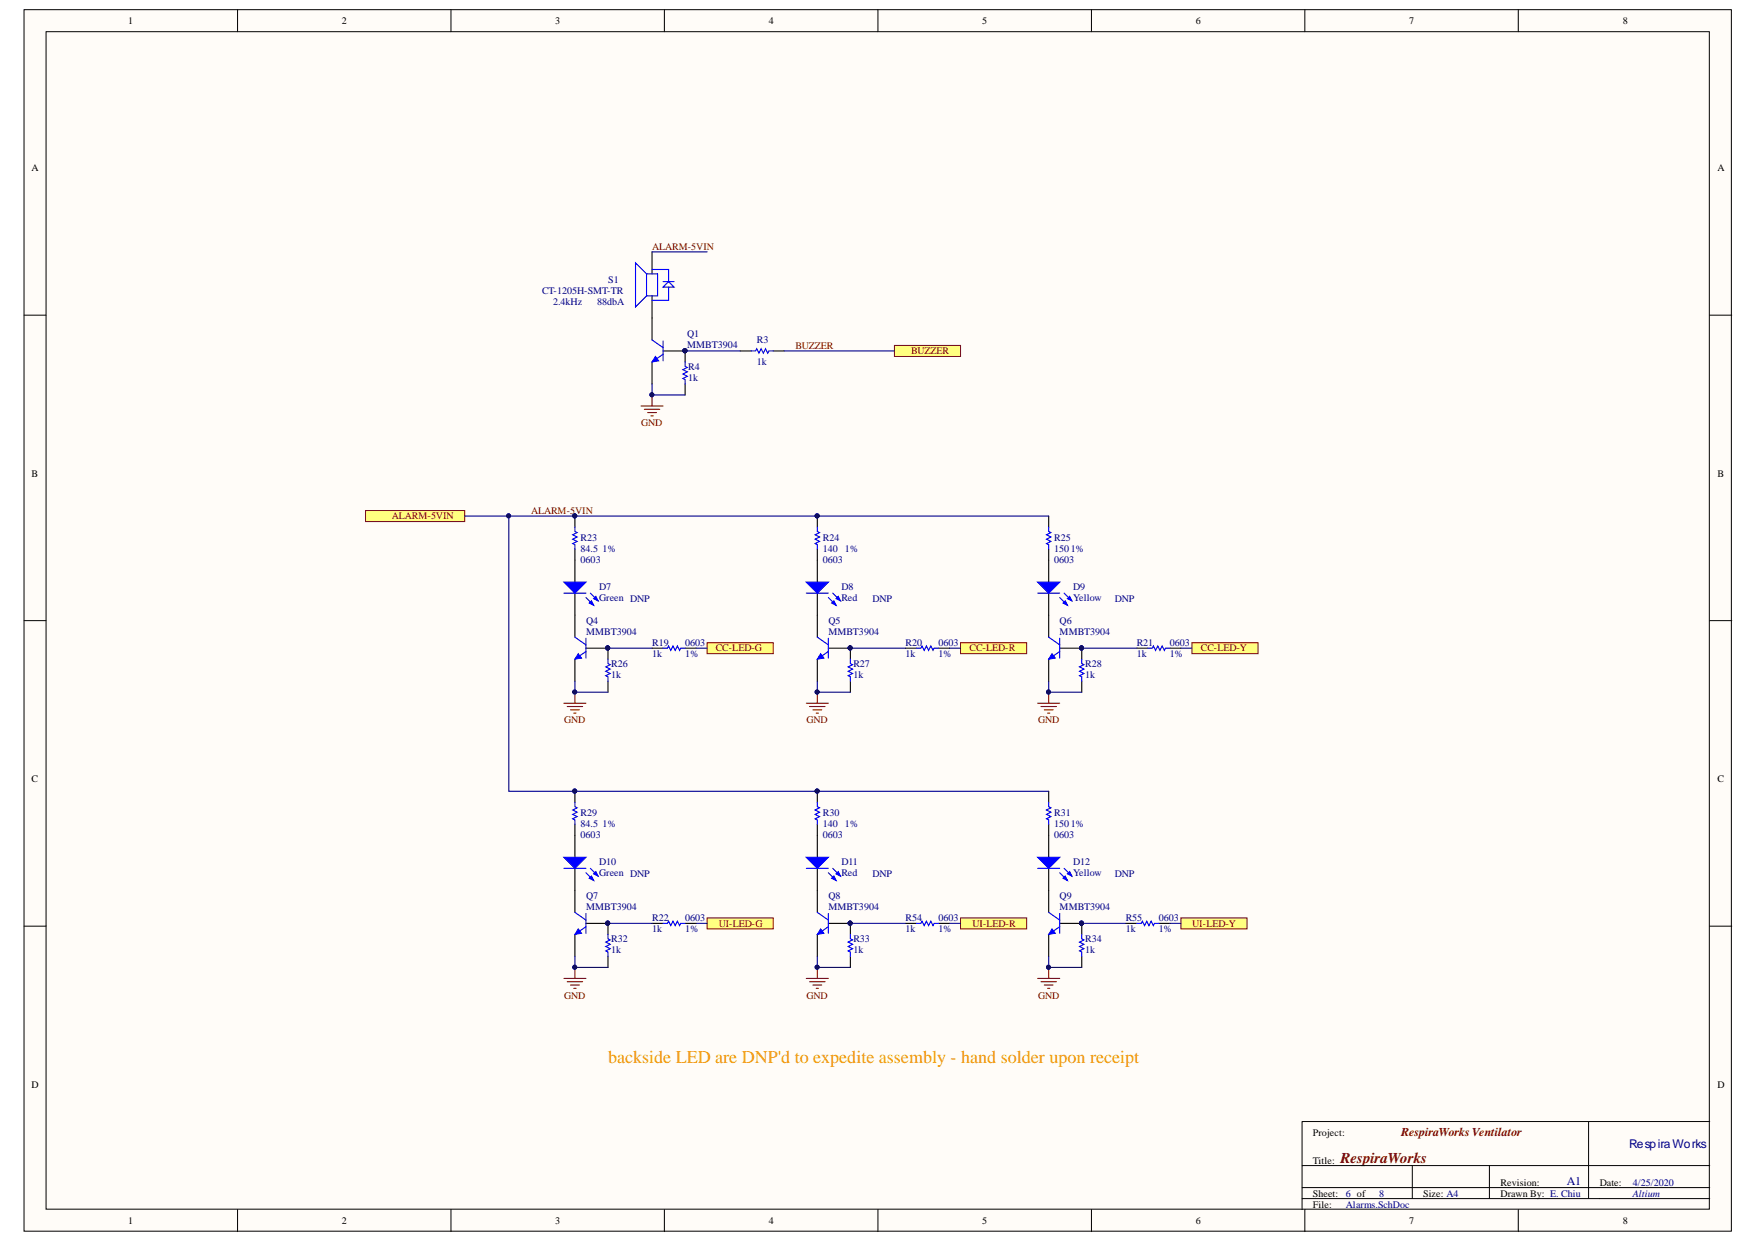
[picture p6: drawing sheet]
<svg xmlns="http://www.w3.org/2000/svg" width="297mm" height="210mm" viewBox="0 0 297 210" stroke-linecap="round" stroke-linejoin="round" font-family="sans-serif">
<defs><g id="words">
<text font-size="3" fill="#f90" x="102.8" y="179.6">backside LED are DNP'd to expedite assembly - hand solder upon receipt</text>
<text font-size="2.5" fill="#800000" x="226.6" y="196.5">RespiraWorks</text>
<text font-size="2" fill="#800000" x="236.9" y="191.9">RespiraWorksVentilator</text>
<g font-size="2" fill="#000080">
<text x="275.4" y="193.9">RespiraWorks</text>
<text x="264.9" y="200.3">A1</text>
</g>
<g font-size="1.7">
<text x="21.7" y="4.1">1</text>
<text x="57.8" y="4.1">2</text>
<text x="93.8" y="4.1">3</text>
<text x="130" y="4.1">4</text>
<text x="166" y="4.1">5</text>
<text x="202.2" y="4.1">6</text>
<text x="238.2" y="4.1">7</text>
<text x="274.3" y="4.1">8</text>
<text x="5.3" y="28.9">A</text>
<text x="290.3" y="28.9">A</text>
<text x="5.3" y="80.6">B</text>
<text x="290.3" y="80.6">B</text>
<text x="5.3" y="132.2">C</text>
<text x="290.3" y="132.2">C</text>
<text x="5.3" y="183.8">D</text>
<text x="290.3" y="183.8">D</text>
<text x="222" y="196.7">Title:</text>
<text x="222" y="192">Project:</text>
<text x="222" y="202.2">Sheet:</text>
<text x="240.6" y="202.2">Size: A4</text>
<text x="253.7" y="202.2">Drawn By: E. Chiu</text>
<text x="253.7" y="200.4">Revision:</text>
<text x="270.5" y="200.4">Date:</text>
<text x="21.7" y="206.9">1</text>
<text x="57.8" y="206.9">2</text>
<text x="93.8" y="206.9">3</text>
<text x="130" y="206.9">4</text>
<text x="166" y="206.9">5</text>
<text x="202.2" y="206.9">6</text>
<text x="222" y="204.1">File:</text>
<text x="238.2" y="206.9">7</text>
<text x="274.3" y="206.9">8</text>
</g>
<g font-size="1.7" fill="#000080">
<text x="102.8" y="47.8">S1</text>
<text x="91.6" y="49.6">CT-1205H-SMT-TR</text>
<text x="93.5" y="51.5">2.4kHz</text>
<text x="101" y="51.5">88dbA</text>
<text x="116.2" y="58.8">MMBT3904</text>
<text x="116.2" y="56.9">Q1</text>
<text x="128" y="58">R3</text>
<text x="116.4" y="64.3">1k</text>
<text x="116.4" y="62.5">R4</text>
<text x="128" y="61.7">1k</text>
<text x="98.2" y="95.2">0603</text>
<text x="98.2" y="93.3">84.5</text>
<text x="98.2" y="91.5">R23</text>
<text x="101.9" y="93.3">1%</text>
<text x="139.1" y="95.2">0603</text>
<text x="139.1" y="93.3">140</text>
<text x="139.1" y="91.5">R24</text>
<text x="142.8" y="93.3">1%</text>
<text x="178.2" y="95.2">0603</text>
<text x="178.2" y="93.3">1501%</text>
<text x="178.2" y="91.5">R25</text>
<text x="101.3" y="101.5">Green DNP</text>
<text x="101.3" y="99.7">D7</text>
<text x="142.3" y="101.5">Red</text>
<text x="142.3" y="99.7">D8</text>
<text x="147.5" y="101.7">DNP</text>
<text x="181.4" y="101.5">Yellow</text>
<text x="181.4" y="99.7">D9</text>
<text x="188.5" y="101.7">DNP</text>
<text x="99.1" y="107.3">MMBT3904</text>
<text x="99.1" y="105.4">Q4</text>
<text x="140.1" y="107.3">MMBT3904</text>
<text x="140.1" y="105.4">Q5</text>
<text x="179.1" y="107.3">MMBT3904</text>
<text x="179.1" y="105.4">Q6</text>
<text x="103.3" y="112.7">R26</text>
<text x="110.3" y="111">1k</text>
<text x="110.3" y="109.2">R19</text>
<text x="115.8" y="109.2">0603</text>
<text x="115.8" y="111">1%</text>
<text x="144.3" y="112.7">R27</text>
<text x="153.1" y="111">1k</text>
<text x="153.1" y="109.2">R20</text>
<text x="158.7" y="109.2">0603</text>
<text x="158.7" y="111">1%</text>
<text x="183.5" y="112.7">R28</text>
<text x="192.2" y="111">1k</text>
<text x="192.2" y="109.2">R21</text>
<text x="197.8" y="109.2">0603</text>
<text x="197.8" y="111">1%</text>
<text x="103.3" y="114.6">1k</text>
<text x="144.3" y="114.6">1k</text>
<text x="183.5" y="114.6">1k</text>
<text x="98.2" y="138">R29</text>
<text x="139.1" y="138">R30</text>
<text x="178.2" y="138">R31</text>
<text x="98.2" y="141.7">0603</text>
<text x="98.2" y="139.8">84.5</text>
<text x="101.9" y="139.8">1%</text>
<text x="139.1" y="141.7">0603</text>
<text x="139.1" y="139.8">140</text>
<text x="142.8" y="139.8">1%</text>
<text x="178.2" y="141.7">0603</text>
<text x="178.2" y="139.8">1501%</text>
<text x="101.3" y="148">Green DNP</text>
<text x="101.3" y="146.2">D10</text>
<text x="142.3" y="148">Red</text>
<text x="142.3" y="146.2">D11</text>
<text x="147.5" y="148.2">DNP</text>
<text x="181.4" y="148">Yellow</text>
<text x="181.4" y="146.2">D12</text>
<text x="188.5" y="148.2">DNP</text>
<text x="99.1" y="153.8">MMBT3904</text>
<text x="99.1" y="151.9">Q7</text>
<text x="110.3" y="155.7">R22</text>
<text x="115.8" y="155.7">0603</text>
<text x="140.1" y="153.8">MMBT3904</text>
<text x="140.1" y="151.9">Q8</text>
<text x="153.1" y="155.7">R54</text>
<text x="158.7" y="155.7">0603</text>
<text x="179.1" y="153.8">MMBT3904</text>
<text x="179.1" y="151.9">Q9</text>
<text x="190.3" y="155.7">R55</text>
<text x="195.9" y="155.7">0603</text>
<text x="103.3" y="161.1">1k</text>
<text x="103.3" y="159.2">R32</text>
<text x="110.3" y="157.6">1k</text>
<text x="115.8" y="157.6">1%</text>
<text x="144.3" y="161.1">1k</text>
<text x="144.3" y="159.2">R33</text>
<text x="153.1" y="157.6">1k</text>
<text x="158.7" y="157.6">1%</text>
<text x="183.5" y="161.1">1k</text>
<text x="183.5" y="159.2">R34</text>
<text x="190.3" y="157.6">1k</text>
<text x="195.9" y="157.6">1%</text>
<text x="227.6" y="202.2">6 of</text>
<text x="233.1" y="202.2">8</text>
<text x="276" y="202.2">Altium</text>
<text x="276" y="200.4">4/25/2020</text>
<text x="227.6" y="204.1">Alarms.SchDoc</text>
</g>
<g font-size="1.7" fill="#800000">
<text x="110.3" y="42.2">ALARM-5VIN</text>
<text x="134.5" y="58.9">BUZZER</text>
<text x="154" y="59.9">BUZZER</text>
<text x="108.4" y="72">GND</text>
<text x="66.3" y="87.8">ALARM-5VIN</text>
<text x="89.8" y="86.8">ALARM-5VIN</text>
<text x="121" y="110.1">CC-LED-G</text>
<text x="163.9" y="110.1">CC-LED-R</text>
<text x="203" y="110.1">CC-LED-Y</text>
<text x="95.4" y="122.2">GND</text>
<text x="136.3" y="122.2">GND</text>
<text x="175.5" y="122.2">GND</text>
<text x="121.5" y="156.7">UI-LED-G</text>
<text x="164.4" y="156.7">UI-LED-R</text>
<text x="201.6" y="156.7">UI-LED-Y</text>
<text x="95.4" y="168.8">GND</text>
<text x="136.3" y="168.8">GND</text>
<text x="175.5" y="168.8">GND</text>
</g>
</g></defs>
<g fill="#fffcf8" stroke="#000" stroke-width=".17">
<path d="M4.1 1.6h288.6v206.5h-288.6z"/>
<path d="M7.8 5.4h281.2v199h-281.2z"/>
</g>
<g fill="none" stroke="#000" stroke-width=".17">
<path d="M40.2 1.6v3.8M76.2 1.6v3.8M112.3 1.6v3.8M148.4 1.6v3.8M184.5 1.6v3.8M220.6 1.6v3.8M256.7 1.6v3.8M4.1 53.3h3.7M289.1 53.3h3.7M4.1 104.9h3.7M289.1 104.9h3.7M4.1 156.5h3.7"/>
<path d="M289.1 156.5h3.7M220.1 197h69M238.8 197v5.6M251.8 197v5.6M268.6 189.5v13.1M289.1 189.5h-69v13.1M40.2 204.4v3.8M76.2 204.4v3.8M112.3 204.4v3.8M148.4 204.4v3.8M184.5 204.4v3.8M220.1 202.6h69"/>
<path d="M220.1 200.7h69M220.1 202.6v1.8M220.6 204.4v3.8M256.7 204.4v3.8"/>
</g>
<path d="M110.2 53.7v3.8M112.1 59.3h3.7M110.2 61.2v3.7" fill="none" stroke="#000" stroke-width=".19"/>
<circle cx="115.8" cy="59.3" r=".34" fill="#000080" stroke="#000080" stroke-width=".17"/>
<path d="M110.2 57.5l1.9 1.3M112.1 59.9l-1.9 1.3M112.1 57.6v3.4" fill="none" stroke="#00f" stroke-width=".19"/>
<path d="M110.8 60.2l.6 .8-1.2 .2z" fill="#00f"/>
<path d="M110.8 60.2l.6 .8-1.2 .2z" fill="none" stroke="#00f" stroke-width=".17"/>
<g fill="#000080" stroke="#000080" stroke-width=".17">
<circle cx="115.8" cy="59.3" r=".34"/>
<circle cx="110.2" cy="66.7" r=".34"/>
</g>
<path d="M108.4 68.6h3.7M108.9 69.2h2.6M109.5 69.7h1.5M110 70.3h.4M110.2 66.8v1.8" fill="none" stroke="#800000" stroke-width=".19"/>
<path d="M115.8 59.3v1.9M125.1 59.3h1.9M130.7 59.3h1.9M115.8 64.9v1.9" fill="none" stroke="#000" stroke-width=".19"/>
<path d="M127 59.3h.7l.2-.4 .4 .8 .4-.8 .3 .8 .4-.8 .4 .8 .2-.4h.7M115.8 61.2v.7l.4 .2-.7 .4 .7 .3-.7 .4 .7 .4-.7 .4 .3 .1v.8" fill="none" stroke="#00f" stroke-width=".19"/>
<g fill="#ffff80" stroke="#800000" stroke-width=".17">
<path d="M151.2 58.4h11.2v1.8h-11.2z" fill-rule="evenodd"/>
<path d="M162.4 108.6h11.2v1.9h-11.2z" fill-rule="evenodd"/>
<path d="M119.5 108.6h11.2v1.9h-11.2z" fill-rule="evenodd"/>
<path d="M201.5 108.6h11.2v1.9h-11.2z" fill-rule="evenodd"/>
<path d="M162.4 155.1h11.2v1.9h-11.2z" fill-rule="evenodd"/>
<path d="M119.5 155.1h11.2v1.9h-11.2z" fill-rule="evenodd"/>
<path d="M199.6 155.1h11.2v1.9h-11.2z" fill-rule="evenodd"/>
</g>
<path d="M177.3 94.7v3.7M177.3 100.2v3.8" fill="none" stroke="#000" stroke-width=".19"/>
<path d="M175.4 98.4h3.8l-1.9 1.8z" fill="#00f"/>
<path d="M175.4 98.4h3.8l-1.9 1.8zM179.2 101l1.3 1.3M179.9 100.2l1.3 1.3" fill="none" stroke="#00f" stroke-width=".19"/>
<path d="M179.7 101.9l.4-.4 .4 .8z" fill="#00f"/>
<path d="M179.7 101.9l.4-.4 .4 .8z" fill="none" stroke="#00f" stroke-width=".19"/>
<path d="M180.5 101.2l.3-.4 .4 .7z" fill="#00f"/>
<path d="M175.4 100.2h3.8M177.3 107.7l1.9 1.3M179.2 110.1l-1.9 1.3M179.2 107.9v3.3M180.5 101.2l.3-.4 .4 .7z" fill="none" stroke="#00f" stroke-width=".19"/>
<path d="M175.4 118.8h3.8M176 119.4h2.6M176.5 120h1.5M177.3 117v1.8M177.1 120.5h.4" fill="none" stroke="#800000" stroke-width=".19"/>
<g fill="#000080" stroke="#000080" stroke-width=".17">
<circle cx="177.3" cy="116.9" r=".34"/>
<circle cx="182.8" cy="109.5" r=".33"/>
</g>
<path d="M177.3 104v3.7M177.3 111.4v3.7M179.2 109.5h3.7" fill="none" stroke="#000" stroke-width=".19"/>
<path d="M177.9 110.5l.5 .7-1.1 .2z" fill="#00f"/>
<path d="M177.9 110.5l.5 .7-1.1 .2z" fill="none" stroke="#00f" stroke-width=".17"/>
<circle cx="182.8" cy="109.5" r=".33" fill="#000080" stroke="#000080" stroke-width=".17"/>
<path d="M97.2 94.7v3.7M97.2 100.2v3.8M182.9 109.5v1.9M182.9 115.1v1.9" fill="none" stroke="#000" stroke-width=".19"/>
<path d="M182.9 111.4v.7l.4 .2-.8 .4 .8 .4-.8 .4 .8 .3-.8 .4 .4 .2v.7" fill="none" stroke="#00f" stroke-width=".19"/>
<path d="M95.3 98.4h3.8l-1.9 1.8z" fill="#00f"/>
<path d="M95.3 98.4h3.8l-1.9 1.8zM99.1 101l1.3 1.3M99.8 100.2l1.3 1.3" fill="none" stroke="#00f" stroke-width=".19"/>
<path d="M99.6 101.9l.4-.4 .4 .8z" fill="#00f"/>
<path d="M99.6 101.9l.4-.4 .4 .8z" fill="none" stroke="#00f" stroke-width=".19"/>
<path d="M100.4 101.2l.3-.4 .4 .7z" fill="#00f"/>
<path d="M95.3 100.2h3.8M100.4 101.2l.3-.4 .4 .7z" fill="none" stroke="#00f" stroke-width=".19"/>
<path d="M138.2 94.7v3.7M138.2 100.2v3.8" fill="none" stroke="#000" stroke-width=".19"/>
<path d="M136.3 98.4h3.7l-1.8 1.8z" fill="#00f"/>
<path d="M136.3 98.4h3.7l-1.8 1.8zM140 101l1.3 1.3M140.8 100.2l1.3 1.3" fill="none" stroke="#00f" stroke-width=".19"/>
<path d="M140.6 101.9l.4-.4 .3 .8z" fill="#00f"/>
<path d="M140.6 101.9l.4-.4 .3 .8z" fill="none" stroke="#00f" stroke-width=".19"/>
<path d="M141.3 101.2l.4-.4 .4 .7z" fill="#00f"/>
<path d="M97.2 89.1v.7l.4 .2-.8 .4 .8 .4-.8 .3 .8 .4-.8 .4 .4 .2v.7M138.2 89.1v.7l.3 .2-.7 .4 .7 .4-.7 .3 .7 .4-.7 .4 .4 .2v.7M177.3 89.1v.7l.4 .2-.8 .4 .8 .4-.8 .3 .8 .4-.8 .4 .4 .2v.7M136.3 100.2h3.7M138.2 107.7l1.8 1.3M140 110.1l-1.8 1.3M140 107.9v3.3M141.3 101.2l.4-.4 .4 .7z" fill="none" stroke="#00f" stroke-width=".19"/>
<path d="M97.2 87.2v1.9M97.2 92.8v1.9M138.2 87.2v1.9M138.2 92.8v1.9M177.3 87.2v1.9M177.3 92.8v1.9M138.2 104v3.7M138.2 111.4v3.7M140 109.5h3.8" fill="none" stroke="#000" stroke-width=".19"/>
<g fill="#000080" stroke="#000080" stroke-width=".17">
<circle cx="138.1" cy="87.2" r=".34"/>
<circle cx="97.2" cy="87.2" r=".34"/>
<circle cx="138.1" cy="116.9" r=".34"/>
<circle cx="143.7" cy="109.5" r=".33"/>
</g>
<path d="M136.3 118.8h3.7M136.9 119.4h2.6M137.4 120h1.5M138.2 117v1.8M138 120.5h.4" fill="none" stroke="#800000" stroke-width=".19"/>
<path d="M138.7 110.5l.6 .7-1.1 .2z" fill="#00f"/>
<path d="M138.7 110.5l.6 .7-1.1 .2z" fill="none" stroke="#00f" stroke-width=".17"/>
<g fill="#000080" stroke="#000080" stroke-width=".17">
<circle cx="143.7" cy="109.5" r=".33"/>
<circle cx="97.2" cy="116.9" r=".34"/>
<circle cx="102.7" cy="109.5" r=".33"/>
</g>
<path d="M97.2 104v3.7M97.2 111.4v3.7M99.1 109.5h3.7M143.8 109.5v1.9M143.8 115.1v1.9" fill="none" stroke="#000" stroke-width=".19"/>
<path d="M97.2 107.7l1.9 1.3M99.1 110.1l-1.9 1.3M99.1 107.9v3.3M143.8 111.4v.7l.3 .2-.7 .4 .7 .4-.7 .4 .7 .3-.7 .4 .4 .2v.7" fill="none" stroke="#00f" stroke-width=".19"/>
<path d="M95.3 118.8h3.8M95.9 119.4h2.6M96.5 120h1.4M97.2 117v1.8M97 120.5h.4" fill="none" stroke="#800000" stroke-width=".19"/>
<path d="M97.8 110.5l.5 .7-1.1 .2z" fill="#00f"/>
<path d="M97.8 110.5l.5 .7-1.1 .2z" fill="none" stroke="#00f" stroke-width=".17"/>
<circle cx="102.7" cy="109.5" r=".33" fill="#000080" stroke="#000080" stroke-width=".17"/>
<path d="M102.8 109.5v1.9M102.8 115.1v1.9" fill="none" stroke="#000" stroke-width=".19"/>
<path d="M102.8 111.4v.7l.4 .2-.8 .4 .8 .4-.8 .4 .8 .3-.8 .4 .4 .2v.7" fill="none" stroke="#00f" stroke-width=".19"/>
<path d="M61.8 86.3h16.8v1.8h-16.8z" fill-rule="evenodd" fill="#ffff80" stroke="#800000" stroke-width=".17"/>
<path d="M177.3 141.2v3.7M177.3 146.8v3.7" fill="none" stroke="#000" stroke-width=".19"/>
<path d="M175.4 144.9h3.8l-1.9 1.9z" fill="#00f"/>
<path d="M175.4 144.9h3.8l-1.9 1.9zM179.2 147.5l1.3 1.3M179.9 146.8l1.3 1.3" fill="none" stroke="#00f" stroke-width=".19"/>
<path d="M179.7 148.4l.4-.3 .4 .7z" fill="#00f"/>
<path d="M179.7 148.4l.4-.3 .4 .7z" fill="none" stroke="#00f" stroke-width=".19"/>
<path d="M180.5 147.7l.3-.4 .4 .8z" fill="#00f"/>
<path d="M175.4 146.8h3.8M177.3 154.2l1.9 1.3M179.2 156.6l-1.9 1.3M179.2 154.4v3.3M180.5 147.7l.3-.4 .4 .8z" fill="none" stroke="#00f" stroke-width=".19"/>
<path d="M175.4 165.4h3.8M176 165.9h2.6M176.5 166.5h1.5M177.1 167h.4M177.3 163.5v1.9" fill="none" stroke="#800000" stroke-width=".19"/>
<g fill="#000080" stroke="#000080" stroke-width=".17">
<circle cx="177.3" cy="163.5" r=".34"/>
<circle cx="182.8" cy="156" r=".33"/>
</g>
<path d="M177.3 150.5v3.7M177.3 157.9v3.7M179.2 156.1h3.7" fill="none" stroke="#000" stroke-width=".19"/>
<path d="M177.9 157l.5 .7-1.1 .2z" fill="#00f"/>
<path d="M177.9 157l.5 .7-1.1 .2z" fill="none" stroke="#00f" stroke-width=".17"/>
<circle cx="182.8" cy="156" r=".33" fill="#000080" stroke="#000080" stroke-width=".17"/>
<path d="M97.2 141.2v3.7M97.2 146.8v3.7M182.9 156.1v1.8M182.9 161.6v1.9" fill="none" stroke="#000" stroke-width=".19"/>
<path d="M182.9 157.9v.8l.4 .1-.8 .4 .8 .4-.8 .4 .8 .3-.8 .4 .4 .2v.7" fill="none" stroke="#00f" stroke-width=".19"/>
<path d="M95.3 144.9h3.8l-1.9 1.9z" fill="#00f"/>
<path d="M95.3 144.9h3.8l-1.9 1.9zM99.1 147.5l1.3 1.3M99.8 146.8l1.3 1.3" fill="none" stroke="#00f" stroke-width=".19"/>
<path d="M99.6 148.4l.4-.3 .4 .7z" fill="#00f"/>
<path d="M99.6 148.4l.4-.3 .4 .7z" fill="none" stroke="#00f" stroke-width=".19"/>
<path d="M100.4 147.7l.3-.4 .4 .8z" fill="#00f"/>
<path d="M95.3 146.8h3.8M100.4 147.7l.3-.4 .4 .8z" fill="none" stroke="#00f" stroke-width=".19"/>
<path d="M138.2 141.2v3.7M138.2 146.8v3.7" fill="none" stroke="#000" stroke-width=".19"/>
<path d="M136.3 144.9h3.7l-1.8 1.9z" fill="#00f"/>
<path d="M136.3 144.9h3.7l-1.8 1.9zM140 147.5l1.3 1.3M140.8 146.8l1.3 1.3" fill="none" stroke="#00f" stroke-width=".19"/>
<path d="M140.6 148.4l.4-.3 .3 .7z" fill="#00f"/>
<path d="M140.6 148.4l.4-.3 .3 .7z" fill="none" stroke="#00f" stroke-width=".19"/>
<path d="M141.3 147.7l.4-.4 .4 .8z" fill="#00f"/>
<path d="M97.2 135.6v.7l.4 .2-.8 .4 .8 .4-.8 .3 .8 .4-.8 .4 .4 .2v.7M138.2 135.6v.7l.3 .2-.7 .4 .7 .4-.7 .3 .7 .4-.7 .4 .4 .2v.7M177.3 135.6v.7l.4 .2-.8 .4 .8 .4-.8 .3 .8 .4-.8 .4 .4 .2v.7M136.3 146.8h3.7M138.2 154.2l1.8 1.3M140 156.6l-1.8 1.3M140 154.4v3.3M141.3 147.7l.4-.4 .4 .8z" fill="none" stroke="#00f" stroke-width=".19"/>
<path d="M97.2 133.7v1.9M97.2 139.3v1.9M138.2 133.7v1.9M138.2 139.3v1.9M177.3 133.7v1.9M177.3 139.3v1.9M138.2 150.5v3.7M138.2 157.9v3.7M140 156.1h3.8" fill="none" stroke="#000" stroke-width=".19"/>
<g fill="#000080" stroke="#000080" stroke-width=".17">
<circle cx="138.1" cy="133.7" r=".34"/>
<circle cx="97.2" cy="133.7" r=".34"/>
<circle cx="138.1" cy="163.5" r=".34"/>
<circle cx="143.7" cy="156" r=".33"/>
</g>
<path d="M136.3 165.4h3.7M136.9 165.9h2.6M137.4 166.5h1.5M138 167h.4M138.2 163.5v1.9" fill="none" stroke="#800000" stroke-width=".19"/>
<path d="M138.7 157l.6 .7-1.1 .2z" fill="#00f"/>
<path d="M138.7 157l.6 .7-1.1 .2z" fill="none" stroke="#00f" stroke-width=".17"/>
<g fill="#000080" stroke="#000080" stroke-width=".17">
<circle cx="143.7" cy="156" r=".33"/>
<circle cx="97.2" cy="163.5" r=".34"/>
<circle cx="102.7" cy="156" r=".33"/>
</g>
<path d="M97.2 150.5v3.7M97.2 157.9v3.7M99.1 156.1h3.7M143.8 156.1v1.8M143.8 161.6v1.9" fill="none" stroke="#000" stroke-width=".19"/>
<path d="M97.2 154.2l1.9 1.3M99.1 156.6l-1.9 1.3M99.1 154.4v3.3M143.8 157.9v.8l.3 .1-.7 .4 .7 .4-.7 .4 .7 .3-.7 .4 .4 .2v.7" fill="none" stroke="#00f" stroke-width=".19"/>
<path d="M95.3 165.4h3.8M95.9 165.9h2.6M96.5 166.5h1.4M97 167h.4M97.2 163.5v1.9" fill="none" stroke="#800000" stroke-width=".19"/>
<path d="M97.8 157l.5 .7-1.1 .2z" fill="#00f"/>
<path d="M97.8 157l.5 .7-1.1 .2z" fill="none" stroke="#00f" stroke-width=".17"/>
<g fill="#000080" stroke="#000080" stroke-width=".17">
<circle cx="102.7" cy="156" r=".33"/>
<circle cx="115.8" cy="59.3" r=".34"/>
<circle cx="110.2" cy="66.7" r=".34"/>
<circle cx="177.3" cy="116.9" r=".34"/>
<circle cx="138.1" cy="116.9" r=".34"/>
<circle cx="97.2" cy="116.9" r=".34"/>
<circle cx="177.3" cy="163.5" r=".34"/>
<circle cx="138.1" cy="163.5" r=".34"/>
<circle cx="97.2" cy="163.5" r=".34"/>
<circle cx="86" cy="87.2" r=".34"/>
<circle cx="97.2" cy="133.7" r=".34"/>
<circle cx="138.1" cy="133.7" r=".34"/>
<circle cx="102.7" cy="109.5" r=".33"/>
<circle cx="143.7" cy="109.5" r=".33"/>
<circle cx="182.8" cy="109.5" r=".33"/>
<circle cx="182.8" cy="156" r=".33"/>
<circle cx="143.7" cy="156" r=".33"/>
<circle cx="97.2" cy="87.2" r=".34"/>
<circle cx="138.1" cy="87.2" r=".34"/>
</g>
<g fill="none" stroke="#000" stroke-width=".19">
<path d="M110.2 42.6v3.7M110.2 50v3.7M110.2 109.5h1.9M115.8 109.5h1.9M153.1 109.5h1.8M158.7 109.5h1.8M192.2 109.5h1.9M197.8 109.5h1.8M102.8 156.1v1.8M110.2 156.1h1.9M115.8 156.1h1.9M153.1 156.1h1.8"/>
<path d="M158.7 156.1h1.8M190.3 156.1h1.9M195.9 156.1h1.9M102.8 161.6v1.9"/>
</g>
<g fill="none" stroke="#00f" stroke-width=".19">
<path d="M109.3 46.3h1.9v3.7h-1.9zM109.3 46.3l-1.9-1.9v7.5l1.9-1.9M110.2 45.5h2.8v2.1M112.1 48.5l.9-.9 1 .9zM112.1 47.6h1.9M113 48.5v2.3h-2.8M112.1 109.5h.7l.2-.3 .4 .7 .4-.7 .3 .7 .4-.7 .4 .7 .2-.4h.7M154.9 109.5h.8l.2-.3 .3 .7 .4-.7 .4 .7 .4-.7 .3 .7 .2-.4h.8M194.1 109.5h.7l.2-.3 .4 .7 .3-.7 .4 .7 .4-.7 .4 .7 .1-.4h.8M102.8 157.9v.8l.4 .1-.8 .4 .8 .4-.8 .4 .8 .3-.8 .4 .4 .2v.7M112.1 156.1h.7l.2-.4 .4 .7 .4-.7 .3 .7 .4-.7 .4 .7 .2-.3h.7M154.9 156.1h.8l.2-.4 .3 .7 .4-.7 .4 .7 .4-.7 .3 .7 .2-.3h.8"/>
<path d="M192.2 156.1h.7l.2-.4 .4 .7 .4-.7 .3 .7 .4-.7 .4 .7 .2-.3h.7"/>
</g>
<g fill="none" stroke="#000080" stroke-width=".19">
<path d="M110.2 42.6h9.3M115.8 59.3h9.3M132.6 59.3h18.6M110.2 64.9v1.9h5.6M78.6 87.2h98.7M86 87.2v46.5h91.3M97.2 115.1v1.9h5.6M102.8 109.5h7.4M117.7 109.5h1.8M138.2 115.1v1.9h5.6M143.8 109.5h9.3M160.5 109.5h1.9"/>
<path d="M177.3 115.1v1.9h5.6M182.9 109.5h9.3M199.6 109.5h1.9M102.8 156.1h7.4M117.7 156.1h1.8M143.8 156.1h9.3M160.5 156.1h1.9M182.9 156.1h7.4M197.8 156.1h1.8M97.2 161.6v1.9h5.6M138.2 161.6v1.9h5.6M177.3 161.6v1.9h5.6"/>
</g>
<use href="#words"/>
</svg>
